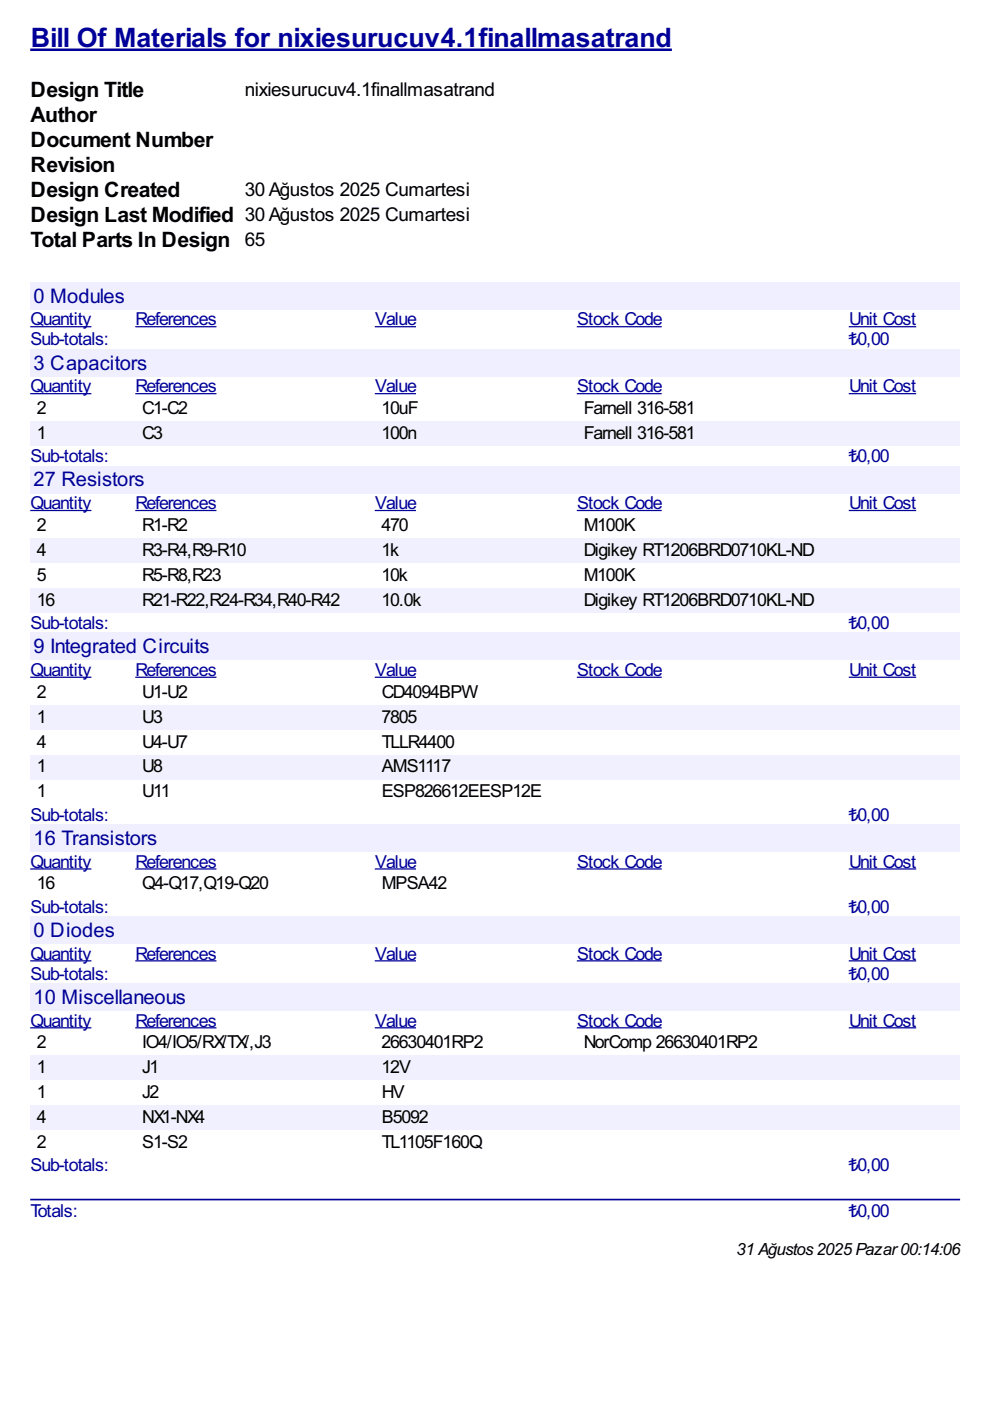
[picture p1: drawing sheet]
<svg xmlns="http://www.w3.org/2000/svg" width="210mm" height="297mm" viewBox="0 0 210 297" stroke-linecap="round" stroke-linejoin="round" font-family="sans-serif">
<defs><g id="words">
<text font-size="6.3" fill="#009" x="6.5" y="10">Bill Of Materials for nixiesurucuv4.1finallmasatrand</text>
<g font-size="5">
<text x="6.5" y="20.6">Design Title</text>
<text x="6.5" y="25.9">Author</text>
<text x="6.5" y="31.2">Document Number</text>
<text x="6.5" y="36.5">Revision</text>
<text x="6.5" y="41.8">Design Created</text>
<text x="6.5" y="47.1">Design Last Modified 30Ağustos 2025 Cumartesi</text>
<text x="6.5" y="52.3">Total Parts In Design 65</text>
</g>
<g font-size="4.8" fill="#009">
<text x="7.1" y="64.2">0 Modules</text>
<text x="7.1" y="78.3">3 Capacitors</text>
<text x="7.1" y="103.1">27 Resistors</text>
<text x="7.1" y="138.5">9 Integrated Circuits</text>
<text x="7.1" y="179.1">16 Transistors</text>
<text x="7.1" y="198.6">0 Diodes</text>
<text x="7.1" y="212.8">10 Miscellaneous</text>
</g>
<g font-size="4.5">
<text x="51.9" y="20.3">nixiesurucuv4.1finallmasatrand</text>
<text x="51.9" y="41.5">30Ağustos 2025 Cumartesi</text>
</g>
<g font-size="4.2" fill="#009">
<text x="6.5" y="69">Quantity</text>
<text x="28.7" y="69">References</text>
<text x="79.5" y="69">Value</text>
<text x="122.4" y="69">Stock Code</text>
<text x="180" y="69">Unit Cost</text>
<text x="6.5" y="73.2">Sub-totals:</text>
<text x="180" y="73.2">₺0,00</text>
<text x="6.5" y="83.2">Quantity</text>
<text x="28.7" y="83.2">References</text>
<text x="79.5" y="83.2">Value</text>
<text x="122.4" y="83.2">Stock Code</text>
<text x="180" y="83.2">Unit Cost</text>
<text x="6.5" y="98">Sub-totals:</text>
<text x="180" y="98">₺0,00</text>
<text x="6.5" y="108">Quantity</text>
<text x="28.7" y="108">References</text>
<text x="79.5" y="108">Value</text>
<text x="122.4" y="108">Stock Code</text>
<text x="180" y="108">Unit Cost</text>
<text x="6.5" y="133.4">Sub-totals:</text>
<text x="180" y="133.4">₺0,00</text>
<text x="6.5" y="143.3">Quantity</text>
<text x="28.7" y="143.3">References</text>
<text x="79.5" y="143.3">Value</text>
<text x="122.4" y="143.3">Stock Code</text>
<text x="180" y="143.3">Unit Cost</text>
<text x="6.5" y="174">Sub-totals:</text>
<text x="180" y="174">₺0,00</text>
<text x="6.5" y="184">Quantity</text>
<text x="28.7" y="184">References</text>
<text x="79.5" y="184">Value</text>
<text x="122.4" y="184">Stock Code</text>
<text x="180" y="184">Unit Cost</text>
<text x="6.5" y="193.5">Sub-totals:</text>
<text x="180" y="193.5">₺0,00</text>
<text x="6.5" y="203.5">Quantity</text>
<text x="28.7" y="203.5">References</text>
<text x="79.5" y="203.5">Value</text>
<text x="122.4" y="203.5">Stock Code</text>
<text x="180" y="203.5">Unit Cost</text>
<text x="6.5" y="207.7">Sub-totals:</text>
<text x="180" y="207.7">₺0,00</text>
<text x="6.5" y="217.7">Quantity</text>
<text x="28.7" y="217.7">References</text>
<text x="79.5" y="217.7">Value</text>
<text x="122.4" y="217.7">Stock Code</text>
<text x="180" y="217.7">Unit Cost</text>
<text x="6.5" y="248.3">Sub-totals:</text>
<text x="180" y="248.3">₺0,00</text>
<text x="6.5" y="257.9">Totals:</text>
<text x="180" y="257.9">₺0,00</text>
</g>
<g font-size="4.2">
<text x="7.8" y="87.8">2</text>
<text x="30.2" y="87.8">C1-C2</text>
<text x="80.9" y="87.8">10uF</text>
<text x="123.8" y="87.8">Farnell 316-581</text>
<text x="7.8" y="93.1">1</text>
<text x="30.2" y="93.1">C3</text>
<text x="80.9" y="93.1">100n</text>
<text x="123.8" y="93.1">Farnell 316-581</text>
<text x="7.8" y="112.6">2</text>
<text x="30.2" y="112.6">R1-R2</text>
<text x="80.9" y="112.6">470</text>
<text x="123.8" y="112.6">M100K</text>
<text x="7.8" y="117.8">4</text>
<text x="30.2" y="117.8">R3-R4,R9-R10</text>
<text x="80.9" y="117.8">1k</text>
<text x="123.8" y="117.8">Digikey RT1206BRD0710KL-ND</text>
<text x="7.8" y="123.1">5</text>
<text x="30.2" y="123.1">R5-R8,R23</text>
<text x="80.9" y="123.1">10k</text>
<text x="123.8" y="123.1">M100K</text>
<text x="7.8" y="128.4">16</text>
<text x="30.2" y="128.4">R21-R22,R24-R34,R40-R42</text>
<text x="80.9" y="128.4">10.0k</text>
<text x="123.8" y="128.4">Digikey RT1206BRD0710KL-ND</text>
<text x="7.8" y="147.9">2</text>
<text x="30.2" y="147.9">U1-U2</text>
<text x="80.9" y="147.9">CD4094BPW</text>
<text x="7.8" y="153.2">1</text>
<text x="30.2" y="153.2">U3</text>
<text x="80.9" y="153.2">7805</text>
<text x="7.8" y="158.5">4</text>
<text x="30.2" y="158.5">U4-U7</text>
<text x="80.9" y="158.5">TLLR4400</text>
<text x="7.8" y="163.8">1</text>
<text x="30.2" y="163.8">U8</text>
<text x="80.9" y="163.8">AMS1117</text>
<text x="7.8" y="169.1">1</text>
<text x="30.2" y="169.1">U11</text>
<text x="80.9" y="169.1">ESP826612EESP12E</text>
<text x="7.8" y="188.6">16</text>
<text x="30.2" y="188.6">Q4-Q17,Q19-Q20</text>
<text x="80.9" y="188.6">MPSA42</text>
<text x="7.8" y="222.2">2</text>
<text x="7.8" y="227.5">1</text>
<text x="30.2" y="222.2">IO4/IO5/RX/TX/,J3</text>
<text x="30.2" y="227.5">J1</text>
<text x="80.9" y="222.2">26630401RP2</text>
<text x="80.9" y="227.5">12V</text>
<text x="123.8" y="222.2">NorComp 26630401RP2</text>
<text x="7.8" y="232.8">1</text>
<text x="30.2" y="232.8">J2</text>
<text x="80.9" y="232.8">HV</text>
<text x="7.8" y="238.1">4</text>
<text x="30.2" y="238.1">NX1-NX4</text>
<text x="80.9" y="238.1">B5092</text>
<text x="7.8" y="243.4">2</text>
<text x="30.2" y="243.4">S1-S2</text>
<text x="80.9" y="243.4">TL1105F160Q</text>
</g>
<text font-size="4" x="156.2" y="266.1">31 Ağustos2025Pazar00:14:06</text>
</g></defs>
<path d="M6.4 10.6h136.1" fill="none" stroke="#009" stroke-width=".53"/>
<g fill="#efefff">
<path d="M6.4 59.8h197.2v5.8h-197.2z"/>
<path d="M6.9 60h19.3v4.8h-19.3z"/>
</g>
<path d="M6.4 69.3h13M28.7 69.3h17.2M79.5 69.3h8.7M122.3 69.3h18M180 69.3h14.3" fill="none" stroke="#009" stroke-width=".26"/>
<g fill="#efefff">
<path d="M6.4 74h197.2v5.8h-197.2z"/>
<path d="M6.9 74.3h24.1v4.8h-24.1z"/>
</g>
<path d="M6.4 83.5h13M28.7 83.5h17.2M79.5 83.5h8.7M122.3 83.5h18M180 83.5h14.3" fill="none" stroke="#009" stroke-width=".26"/>
<g fill="#f0f0fe">
<path d="M6.4 89.3h22.3v5.3h-22.3z"/>
<path d="M7.7 89.4h1.8v4.2h-1.8z"/>
<path d="M28.7 89.3h50.8v5.3h-50.8z"/>
<path d="M29.9 89.4h4.2v4.2h-4.2z"/>
<path d="M79.5 89.3h42.8v5.3h-42.8z"/>
<path d="M80.7 89.4h7.4v4.2h-7.4z"/>
<path d="M122.3 89.3h57.7v5.3h-57.7z"/>
<path d="M123.6 89.4h23.6v4.2h-23.6z"/>
<path d="M180 89.3h23.6v5.3h-23.6z"/>
</g>
<g fill="#efefff">
<path d="M6.4 98.8h197.2v5.7h-197.2z"/>
<path d="M6.9 98.9h23.5v4.8h-23.5z"/>
</g>
<path d="M6.4 108.2h13M28.7 108.2h17.2M79.5 108.2h8.7M122.3 108.2h18M180 108.2h14.3" fill="none" stroke="#009" stroke-width=".26"/>
<g fill="#f0f0fe">
<path d="M6.4 114.1h22.3v5.2h-22.3z"/>
<path d="M7.7 114.3h1.8v4.2h-1.8z"/>
<path d="M28.7 114.1h50.8v5.2h-50.8z"/>
<path d="M29.9 114.3h22v4.2h-22z"/>
<path d="M79.5 114.1h42.8v5.2h-42.8z"/>
<path d="M80.7 114.3h3.7v4.2h-3.7z"/>
<path d="M122.3 114.1h57.7v5.2h-57.7z"/>
<path d="M123.6 114.3h48.7v4.2h-48.7z"/>
<path d="M180 114.1h23.6v5.2h-23.6z"/>
<path d="M6.4 124.6h22.3v5.3h-22.3z"/>
<path d="M7.7 124.8h3.7v4.3h-3.7z"/>
<path d="M28.7 124.6h50.8v5.3h-50.8z"/>
<path d="M29.9 124.8h41.8v4.3h-41.8z"/>
<path d="M79.5 124.6h42.8v5.3h-42.8z"/>
<path d="M80.7 124.8h8.5v4.3h-8.5z"/>
<path d="M122.3 124.6h57.7v5.3h-57.7z"/>
<path d="M123.6 124.8h48.7v4.3h-48.7z"/>
<path d="M180 124.6h23.6v5.3h-23.6z"/>
</g>
<g fill="#efefff">
<path d="M6.4 134.2h197.2v5.7h-197.2z"/>
<path d="M6.9 134.4h37.3v4.7h-37.3z"/>
</g>
<path d="M6.4 143.6h13M28.7 143.6h17.2M79.5 143.6h8.7M122.3 143.6h18M180 143.6h14.3" fill="none" stroke="#009" stroke-width=".26"/>
<g fill="#f0f0fe">
<path d="M6.4 149.4h22.3v5.3h-22.3z"/>
<path d="M7.7 149.7h1.8v4.2h-1.8z"/>
<path d="M28.7 149.4h50.8v5.3h-50.8z"/>
<path d="M29.9 149.7h4.2v4.2h-4.2z"/>
<path d="M79.5 149.4h42.8v5.3h-42.8z"/>
<path d="M80.7 149.7h7.4v4.2h-7.4z"/>
<path d="M122.3 149.4h57.7v5.3h-57.7z"/>
<path d="M180 149.4h23.6v5.3h-23.6z"/>
<path d="M6.4 160h22.3v5.3h-22.3z"/>
<path d="M7.7 160.3h1.8v4.2h-1.8z"/>
<path d="M28.7 160h50.8v5.3h-50.8z"/>
<path d="M29.9 160.3h4.2v4.2h-4.2z"/>
<path d="M79.5 160h42.8v5.3h-42.8z"/>
<path d="M80.7 160.3h14.6v4.2h-14.6z"/>
<path d="M122.3 160h57.7v5.3h-57.7z"/>
<path d="M180 160h23.6v5.3h-23.6z"/>
</g>
<g fill="#efefff">
<path d="M6.4 174.8h197.2v5.7h-197.2z"/>
<path d="M6.9 175.1h26.2v4.8h-26.2z"/>
</g>
<path d="M6.4 184.2h13M28.7 184.2h17.2M79.5 184.2h8.7M122.3 184.2h18M180 184.2h14.3" fill="none" stroke="#009" stroke-width=".26"/>
<g fill="#efefff">
<path d="M6.4 194.3h197.2v5.7h-197.2z"/>
<path d="M6.9 194.4h17.2v4.8h-17.2z"/>
</g>
<path d="M6.4 203.7h13M28.7 203.7h17.2M79.5 203.7h8.7M122.3 203.7h18M180 203.7h14.3" fill="none" stroke="#009" stroke-width=".26"/>
<g fill="#efefff">
<path d="M6.4 208.5h197.2v5.7h-197.2z"/>
<path d="M6.9 208.7h32.3v4.8h-32.3z"/>
</g>
<path d="M6.4 217.9h13M28.7 217.9h17.2M79.5 217.9h8.7M122.3 217.9h18M180 217.9h14.3" fill="none" stroke="#009" stroke-width=".26"/>
<g fill="#f0f0fe">
<path d="M6.4 223.7h22.3v5.3h-22.3z"/>
<path d="M7.7 224h1.8v4.3h-1.8z"/>
<path d="M28.7 223.7h50.8v5.3h-50.8z"/>
<path d="M29.9 224h3.4v4.3h-3.4z"/>
<path d="M79.5 223.7h42.8v5.3h-42.8z"/>
<path d="M80.7 224h6.1v4.3h-6.1z"/>
<path d="M122.3 223.7h57.7v5.3h-57.7z"/>
<path d="M180 223.7h23.6v5.3h-23.6z"/>
<path d="M6.4 234.3h22.3v5.3h-22.3z"/>
<path d="M7.7 234.6h1.8v4.2h-1.8z"/>
<path d="M28.7 234.3h50.8v5.3h-50.8z"/>
<path d="M29.9 234.6h13.2v4.2h-13.2z"/>
<path d="M79.5 234.3h42.8v5.3h-42.8z"/>
<path d="M80.7 234.6h9.8v4.2h-9.8z"/>
<path d="M122.3 234.3h57.7v5.3h-57.7z"/>
<path d="M180 234.3h23.6v5.3h-23.6z"/>
</g>
<path d="M6.6 254.3h196.8" fill="none" stroke="#009" stroke-width=".35"/>
<use href="#words"/>
</svg>
